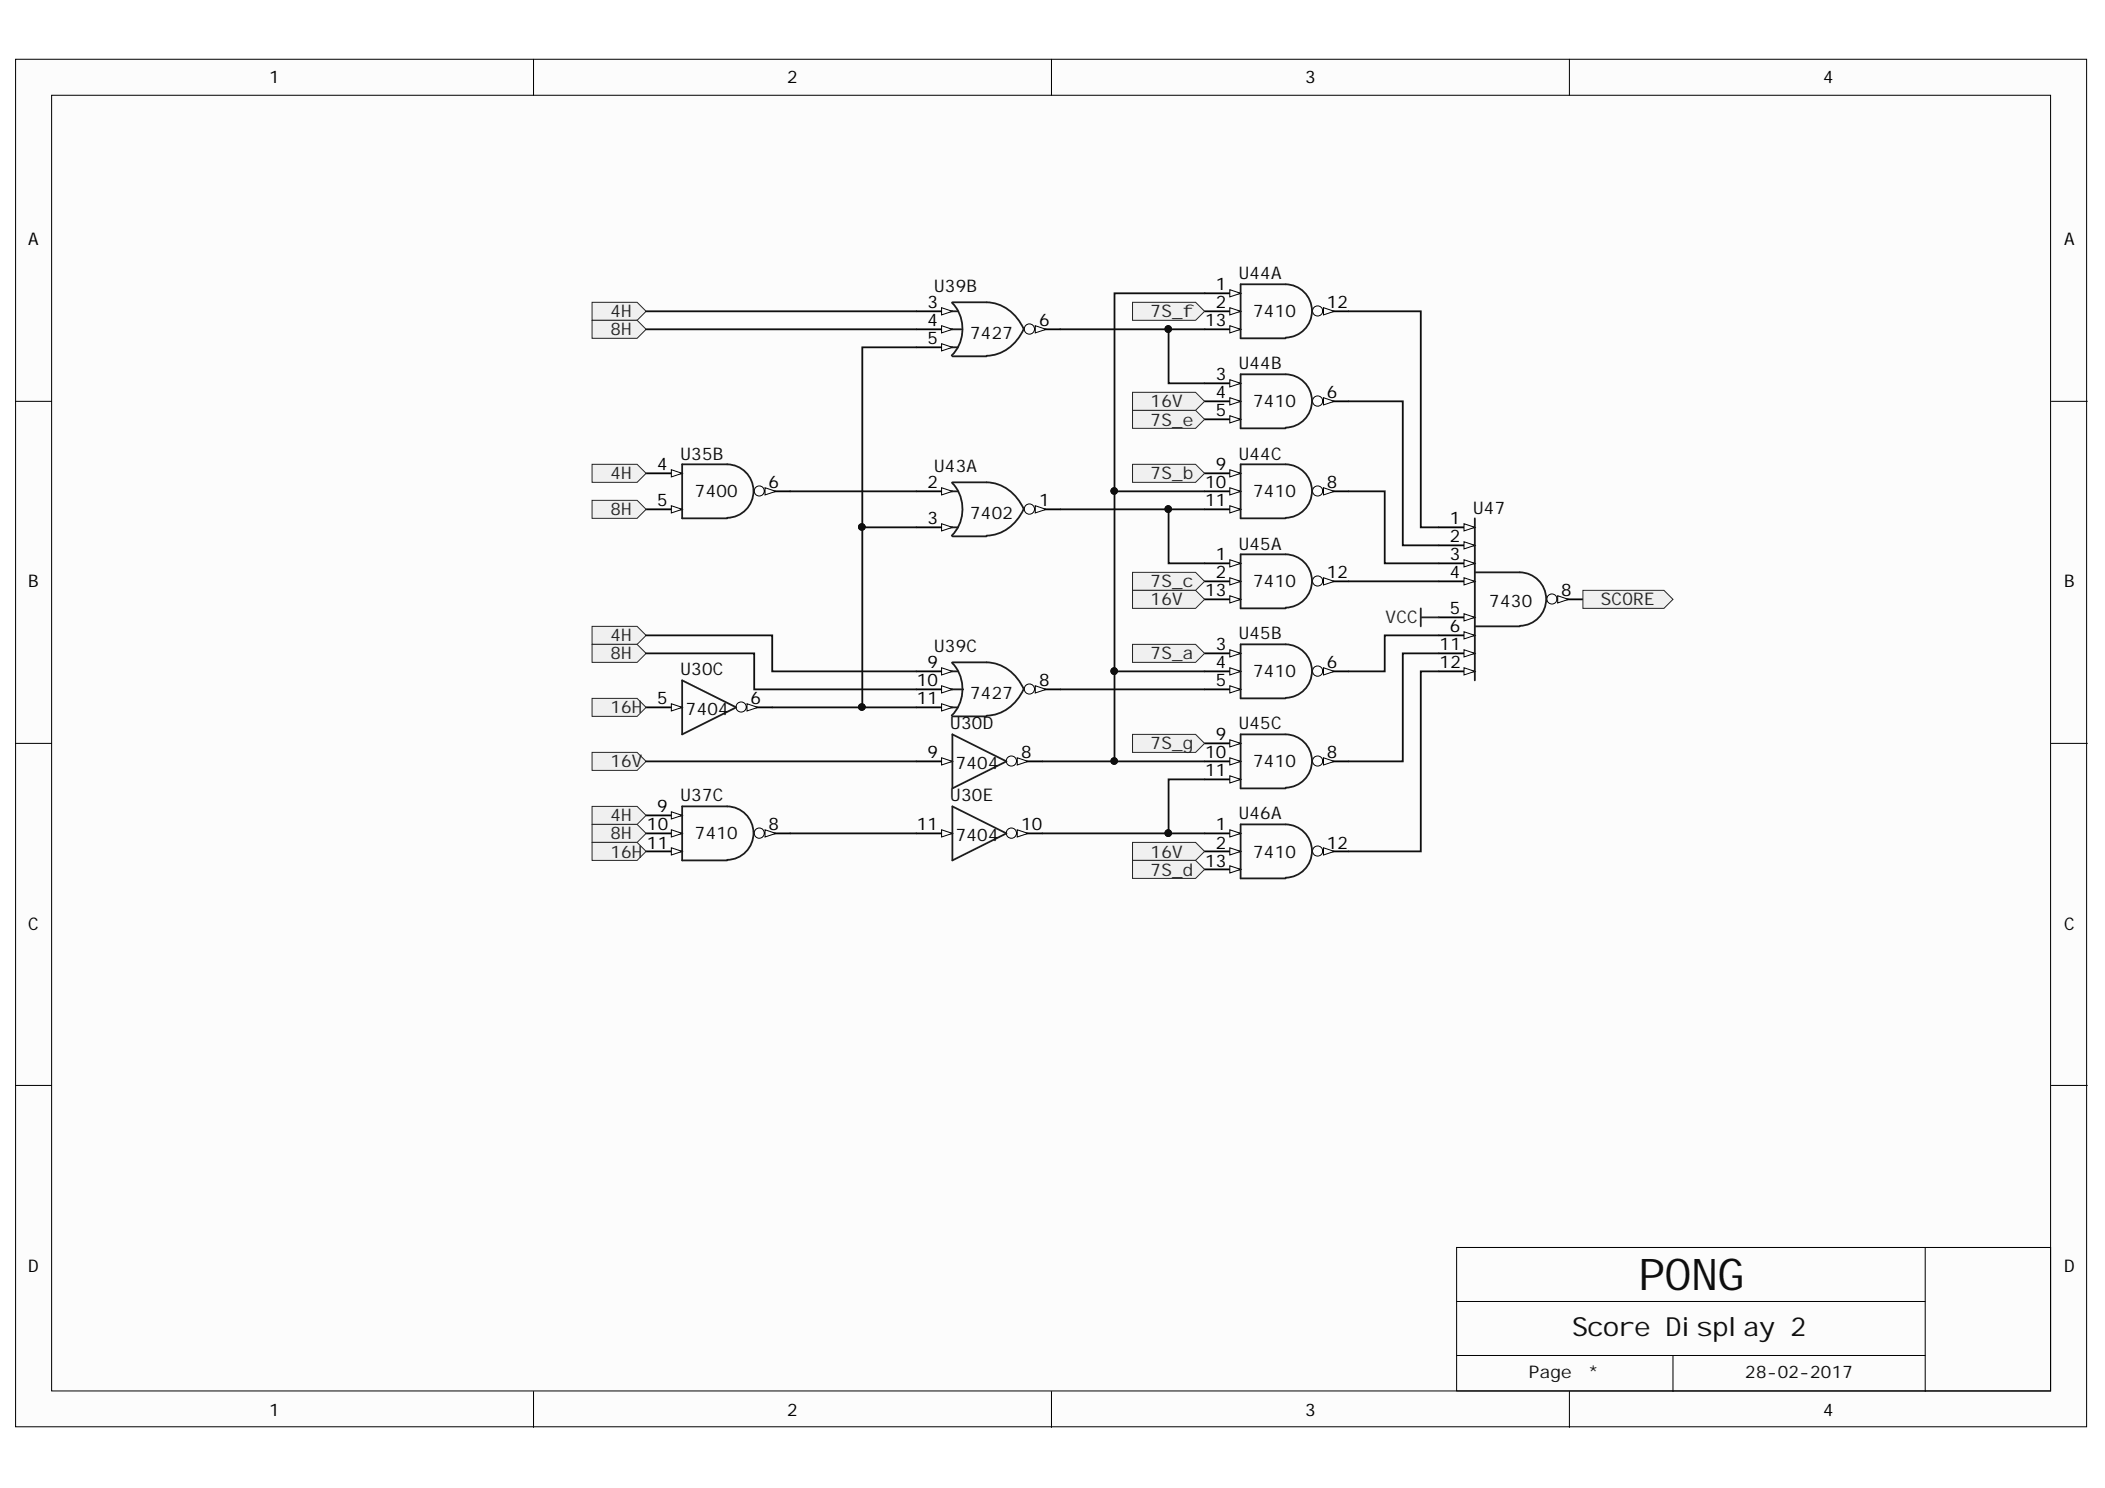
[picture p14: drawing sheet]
<svg xmlns="http://www.w3.org/2000/svg" width="297mm" height="210mm" viewBox="0 0 297 210" stroke-linecap="round" stroke-linejoin="round" font-family="sans-serif">
<defs><g id="words">
<text font-size="6.2" fill="#0e0e0e" x="231.2" y="182">PONG</text>
<text font-size="3.7" fill="#0e0e0e" x="221.8" y="188.5">Score Display 2</text>
<g font-size="2.5">
<text x="38" y="11.8">1</text>
<text x="111.1" y="11.8">2</text>
<text x="184.2" y="11.8">3</text>
<text x="257.3" y="11.8">4</text>
<text x="4" y="34.6">A</text>
<text x="291.3" y="34.6">A</text>
<text x="171.6" y="40.9">1</text>
<text x="130.9" y="43.5">3</text>
<text x="130.9" y="46">4</text>
<text x="146.6" y="46">6</text>
<text x="170.1" y="46">13</text>
<text x="171.6" y="43.5">2</text>
<text x="187.2" y="43.5">12</text>
<text x="130.9" y="48.5">5</text>
<text x="171.6" y="53.6">3</text>
<text x="171.6" y="56.1">4</text>
<text x="171.6" y="58.7">5</text>
<text x="187.2" y="56.1">6</text>
<text x="92.7" y="71.4">5</text>
<text x="92.7" y="66.4">4</text>
<text x="108.5" y="68.9">6</text>
<text x="130.9" y="68.9">2</text>
<text x="146.6" y="71.4">1</text>
<text x="170.1" y="68.9">10</text>
<text x="170.1" y="71.4">11</text>
<text x="171.6" y="66.4">9</text>
<text x="187.2" y="68.9">8</text>
<text x="130.9" y="74">3</text>
<text x="204.6" y="74">1</text>
<text x="204.6" y="76.5">2</text>
<text x="4" y="82.9">B</text>
<text x="171.6" y="79">1</text>
<text x="171.6" y="81.6">2</text>
<text x="187.2" y="81.6">12</text>
<text x="204.6" y="79">3</text>
<text x="204.6" y="81.6">4</text>
<text x="291.3" y="82.9">B</text>
<text x="170.1" y="84.1">13</text>
<text x="204.6" y="86.7">5</text>
<text x="204.6" y="89.2">6</text>
<text x="220.3" y="84.1">8</text>
<text x="130.9" y="94.3">9</text>
<text x="171.6" y="91.7">3</text>
<text x="171.6" y="94.3">4</text>
<text x="187.2" y="94.3">6</text>
<text x="203.1" y="91.7">11</text>
<text x="203.1" y="94.3">12</text>
<text x="92.7" y="99.3">5</text>
<text x="105.9" y="99.3">6</text>
<text x="129.4" y="96.8">10</text>
<text x="129.4" y="99.3">11</text>
<text x="146.6" y="96.8">8</text>
<text x="171.6" y="96.8">5</text>
<text x="130.9" y="106.9">9</text>
<text x="144.1" y="106.9">8</text>
<text x="170.1" y="106.9">10</text>
<text x="171.6" y="104.4">9</text>
<text x="187.2" y="106.9">8</text>
<text x="170.1" y="109.5">11</text>
<text x="91.3" y="117.1">10</text>
<text x="91.3" y="119.7">11</text>
<text x="92.7" y="114.6">9</text>
<text x="108.5" y="117.1">8</text>
<text x="129.4" y="117.1">11</text>
<text x="144.1" y="117.1">10</text>
<text x="171.6" y="117.1">1</text>
<text x="171.6" y="119.7">2</text>
<text x="187.2" y="119.7">12</text>
<text x="170.1" y="122.2">13</text>
<text x="4" y="131.1">C</text>
<text x="291.3" y="131.1">C</text>
<text x="4" y="179.4">D</text>
<text x="291.3" y="179.4">D</text>
<text x="38" y="199.7">1</text>
<text x="111.1" y="199.7">2</text>
<text x="184.2" y="199.7">3</text>
<text x="257.3" y="199.7">4</text>
</g>
<g font-size="2.5" fill="#0e0e0e">
<text x="131.8" y="41.2">U39B</text>
<text x="174.8" y="39.4">U44A</text>
<text x="136.9" y="47.8">7427</text>
<text x="176.8" y="44.7">7410</text>
<text x="174.8" y="52.1">U44B</text>
<text x="176.8" y="57.4">7410</text>
<text x="96" y="64.8">U35B</text>
<text x="174.8" y="64.8">U44C</text>
<text x="98.1" y="70.2">7400</text>
<text x="131.8" y="66.6">U43A</text>
<text x="176.8" y="70.2">7410</text>
<text x="136.9" y="73.2">7402</text>
<text x="174.8" y="77.5">U45A</text>
<text x="207.9" y="72.5">U47</text>
<text x="176.8" y="82.9">7410</text>
<text x="210.2" y="85.6">7430</text>
<text x="96" y="95.3">U30C</text>
<text x="131.8" y="92">U39C</text>
<text x="174.8" y="90.2">U45B</text>
<text x="176.8" y="95.5">7410</text>
<text x="96.8" y="100.9">7404</text>
<text x="136.9" y="98.6">7427</text>
<text x="134.1" y="102.9">U30D</text>
<text x="174.8" y="102.9">U45C</text>
<text x="96" y="113">U37C</text>
<text x="134.1" y="113">U30E</text>
<text x="134.9" y="108.5">7404</text>
<text x="176.8" y="108.2">7410</text>
<text x="98.1" y="118.4">7410</text>
<text x="134.9" y="118.6">7404</text>
<text x="174.8" y="115.6">U46A</text>
<text x="176.8" y="121">7410</text>
<text x="215.7" y="194.4">Page</text>
<text x="224.1" y="194.4">*</text>
<text x="246.3" y="194.4">28-02-2017</text>
</g>
<g font-size="2.5" fill="#262626">
<text x="86.1" y="44.7">4H</text>
<text x="86.1" y="47.3">8H</text>
<text x="162.4" y="44.7">7S_f</text>
<text x="162.4" y="57.4">16V</text>
<text x="162.4" y="60">7S_e</text>
<text x="86.1" y="67.6">4H</text>
<text x="162.4" y="67.6">7S_b</text>
<text x="86.1" y="72.7">8H</text>
<text x="162.4" y="82.9">7S_c</text>
<text x="162.4" y="85.4">16V</text>
<text x="195.5" y="87.9">VCC</text>
<text x="225.9" y="85.4">SCORE</text>
<text x="86.1" y="90.5">4H</text>
<text x="86.1" y="93">8H</text>
<text x="162.4" y="93">7S_a</text>
<text x="86.1" y="100.6">16H</text>
<text x="162.4" y="105.7">7S_g</text>
<text x="86.1" y="108.2">16V</text>
<text x="86.1" y="115.8">4H</text>
<text x="86.1" y="118.4">8H</text>
<text x="86.1" y="121">16H</text>
<text x="162.4" y="121">16V</text>
<text x="162.4" y="123.5">7S_d</text>
</g>
</g></defs>
<g fill="#fcfcfc" stroke="#000" stroke-width=".14">
<path d="M2.2 8.4h292.2v192.9h-292.2z"/>
<path d="M7.3 13.4h282.1v182.8h-282.1z"/>
</g>
<g fill="none" stroke="#000" stroke-width=".14">
<path d="M75.3 8.4v5M148.4 8.4v5M221.5 8.4v5M2.2 56.6h5.1M289.5 56.6h5M2.2 104.9h5.1M289.5 104.9h5M2.2 153.1h5.1M289.5 153.1h5M205.5 176h83.9v20.2h-83.9zM271.7 176v20.3M75.3 196.3v5.1"/>
<path d="M148.4 196.3v5.1M205.6 183.6h66.1M205.6 191.2h66.1M221.5 196.3v5.1M236.1 191.2v5.1"/>
</g>
<path d="M170 41.4h5.1" fill="none" stroke="#000" stroke-width=".25"/>
<path d="M173.5 40.9l1.6 .5-1.6 .5z" fill="#fcfcfc"/>
<path d="M173.5 40.9l1.6 .5-1.6 .5z" fill="none" stroke="#000" stroke-width=".14"/>
<path d="M170 43.9h5.1" fill="none" stroke="#000" stroke-width=".25"/>
<path d="M173.5 43.4l1.6 .5-1.6 .5z" fill="#fcfcfc"/>
<path d="M173.5 43.4l1.6 .5-1.6 .5z" fill="none" stroke="#000" stroke-width=".14"/>
<path d="M170 46.5h5.1" fill="none" stroke="#000" stroke-width=".25"/>
<path d="M173.5 45.9l1.6 .6-1.6 .5z" fill="#fcfcfc"/>
<path d="M173.5 45.9l1.6 .6-1.6 .5z" fill="none" stroke="#000" stroke-width=".14"/>
<path d="M185.2 43.9h5.1" fill="none" stroke="#000" stroke-width=".25"/>
<circle cx="185.9" cy="43.9" r=".72" fill="#fcfcfc" stroke="#000" stroke-width=".14"/>
<path d="M186.8 43.4l1.5 .5-1.5 .5z" fill="#fcfcfc"/>
<path d="M186.8 43.4l1.5 .5-1.5 .5z" fill="none" stroke="#000" stroke-width=".14"/>
<path d="M181.4 47.6a3.8 3.8 0 0 0 3.7-3.7 3.8 3.8 0 0 0-3.7-3.8h-6.3v7.6h6.3" fill="none" stroke="#1c1c1c" stroke-width=".25"/>
<path d="M170 54.1h5.1" fill="none" stroke="#000" stroke-width=".25"/>
<path d="M173.5 53.6l1.6 .5-1.6 .5z" fill="#fcfcfc"/>
<path d="M173.5 53.6l1.6 .5-1.6 .5z" fill="none" stroke="#000" stroke-width=".14"/>
<path d="M170 56.6h5.1" fill="none" stroke="#000" stroke-width=".25"/>
<path d="M173.5 56.1l1.6 .5-1.6 .5z" fill="#fcfcfc"/>
<path d="M173.5 56.1l1.6 .5-1.6 .5z" fill="none" stroke="#000" stroke-width=".14"/>
<path d="M170 59.2h5.1" fill="none" stroke="#000" stroke-width=".25"/>
<path d="M173.5 58.6l1.6 .6-1.6 .5z" fill="#fcfcfc"/>
<path d="M173.5 58.6l1.6 .6-1.6 .5z" fill="none" stroke="#000" stroke-width=".14"/>
<path d="M185.2 56.6h5.1" fill="none" stroke="#000" stroke-width=".25"/>
<circle cx="185.9" cy="56.6" r=".72" fill="#fcfcfc" stroke="#000" stroke-width=".14"/>
<path d="M186.8 56.1l1.5 .5-1.5 .5z" fill="#fcfcfc"/>
<path d="M186.8 56.1l1.5 .5-1.5 .5z" fill="none" stroke="#000" stroke-width=".14"/>
<path d="M181.4 60.3a3.8 3.8 0 0 0 3.7-3.7 3.8 3.8 0 0 0-3.7-3.8h-6.3v7.6h6.3" fill="none" stroke="#1c1c1c" stroke-width=".25"/>
<path d="M170 66.8h5.1" fill="none" stroke="#000" stroke-width=".25"/>
<path d="M173.5 66.3l1.6 .5-1.6 .5z" fill="#fcfcfc"/>
<path d="M173.5 66.3l1.6 .5-1.6 .5z" fill="none" stroke="#000" stroke-width=".14"/>
<path d="M170 69.3h5.1" fill="none" stroke="#000" stroke-width=".25"/>
<path d="M173.5 68.8l1.6 .5-1.6 .5z" fill="#fcfcfc"/>
<path d="M173.5 68.8l1.6 .5-1.6 .5z" fill="none" stroke="#000" stroke-width=".14"/>
<path d="M170 71.8h5.1" fill="none" stroke="#000" stroke-width=".25"/>
<path d="M173.5 71.3l1.6 .5-1.6 .6z" fill="#fcfcfc"/>
<path d="M173.5 71.3l1.6 .5-1.6 .6z" fill="none" stroke="#000" stroke-width=".14"/>
<path d="M185.2 69.3h5.1" fill="none" stroke="#000" stroke-width=".25"/>
<circle cx="185.9" cy="69.3" r=".72" fill="#fcfcfc" stroke="#000" stroke-width=".14"/>
<path d="M186.8 68.8l1.5 .5-1.5 .5z" fill="#fcfcfc"/>
<path d="M186.8 68.8l1.5 .5-1.5 .5z" fill="none" stroke="#000" stroke-width=".14"/>
<path d="M181.4 73a3.8 3.8 0 0 0 3.7-3.7 3.8 3.8 0 0 0-3.7-3.8h-6.3v7.6h6.3" fill="none" stroke="#1c1c1c" stroke-width=".25"/>
<path d="M170 79.5h5.1" fill="none" stroke="#000" stroke-width=".25"/>
<path d="M173.5 79l1.6 .5-1.6 .5z" fill="#fcfcfc"/>
<path d="M173.5 79l1.6 .5-1.6 .5z" fill="none" stroke="#000" stroke-width=".14"/>
<path d="M170 82h5.1" fill="none" stroke="#000" stroke-width=".25"/>
<path d="M173.5 81.5l1.6 .5-1.6 .5z" fill="#fcfcfc"/>
<path d="M173.5 81.5l1.6 .5-1.6 .5z" fill="none" stroke="#000" stroke-width=".14"/>
<path d="M170 84.5h5.1" fill="none" stroke="#000" stroke-width=".25"/>
<path d="M173.5 84l1.6 .5-1.6 .6z" fill="#fcfcfc"/>
<path d="M173.5 84l1.6 .5-1.6 .6z" fill="none" stroke="#000" stroke-width=".14"/>
<path d="M185.2 82h5.1" fill="none" stroke="#000" stroke-width=".25"/>
<circle cx="185.9" cy="82" r=".72" fill="#fcfcfc" stroke="#000" stroke-width=".14"/>
<path d="M186.8 81.5l1.5 .5-1.5 .5z" fill="#fcfcfc"/>
<path d="M186.8 81.5l1.5 .5-1.5 .5z" fill="none" stroke="#000" stroke-width=".14"/>
<path d="M181.4 85.7a3.8 3.8 0 0 0 3.7-3.7 3.8 3.8 0 0 0-3.7-3.8h-6.3v7.6h6.3" fill="none" stroke="#1c1c1c" stroke-width=".25"/>
<path d="M170 92.2h5.1" fill="none" stroke="#000" stroke-width=".25"/>
<path d="M173.5 91.7l1.6 .5-1.6 .5z" fill="#fcfcfc"/>
<path d="M173.5 91.7l1.6 .5-1.6 .5z" fill="none" stroke="#000" stroke-width=".14"/>
<path d="M170 94.7h5.1" fill="none" stroke="#000" stroke-width=".25"/>
<path d="M173.5 94.2l1.6 .5-1.6 .5z" fill="#fcfcfc"/>
<path d="M173.5 94.2l1.6 .5-1.6 .5z" fill="none" stroke="#000" stroke-width=".14"/>
<path d="M170 97.2h5.1" fill="none" stroke="#000" stroke-width=".25"/>
<path d="M173.5 96.7l1.6 .5-1.6 .6z" fill="#fcfcfc"/>
<path d="M173.5 96.7l1.6 .5-1.6 .6z" fill="none" stroke="#000" stroke-width=".14"/>
<path d="M185.2 94.7h5.1" fill="none" stroke="#000" stroke-width=".25"/>
<circle cx="185.9" cy="94.7" r=".72" fill="#fcfcfc" stroke="#000" stroke-width=".14"/>
<path d="M186.8 94.2l1.5 .5-1.5 .5z" fill="#fcfcfc"/>
<path d="M186.8 94.2l1.5 .5-1.5 .5z" fill="none" stroke="#000" stroke-width=".14"/>
<path d="M181.4 98.4a3.8 3.8 0 0 0 3.7-3.7 3.8 3.8 0 0 0-3.7-3.8h-6.3v7.6h6.3" fill="none" stroke="#1c1c1c" stroke-width=".25"/>
<path d="M170 104.9h5.1" fill="none" stroke="#000" stroke-width=".25"/>
<path d="M173.5 104.4l1.6 .5-1.6 .5z" fill="#fcfcfc"/>
<path d="M173.5 104.4l1.6 .5-1.6 .5z" fill="none" stroke="#000" stroke-width=".14"/>
<path d="M170 107.4h5.1" fill="none" stroke="#000" stroke-width=".25"/>
<path d="M173.5 106.9l1.6 .5-1.6 .5z" fill="#fcfcfc"/>
<path d="M173.5 106.9l1.6 .5-1.6 .5z" fill="none" stroke="#000" stroke-width=".14"/>
<path d="M170 109.9h5.1" fill="none" stroke="#000" stroke-width=".25"/>
<path d="M173.5 109.4l1.6 .5-1.6 .6z" fill="#fcfcfc"/>
<path d="M173.5 109.4l1.6 .5-1.6 .6z" fill="none" stroke="#000" stroke-width=".14"/>
<path d="M185.2 107.4h5.1" fill="none" stroke="#000" stroke-width=".25"/>
<circle cx="185.9" cy="107.3" r=".72" fill="#fcfcfc" stroke="#000" stroke-width=".14"/>
<path d="M186.8 106.9l1.5 .5-1.5 .5z" fill="#fcfcfc"/>
<path d="M186.8 106.9l1.5 .5-1.5 .5z" fill="none" stroke="#000" stroke-width=".14"/>
<path d="M181.4 111.1a3.8 3.8 0 0 0 3.7-3.7 3.8 3.8 0 0 0-3.7-3.8h-6.3v7.6h6.3" fill="none" stroke="#1c1c1c" stroke-width=".25"/>
<path d="M170 117.6h5.1" fill="none" stroke="#000" stroke-width=".25"/>
<path d="M173.5 117.1l1.6 .5-1.6 .5z" fill="#fcfcfc"/>
<path d="M173.5 117.1l1.6 .5-1.6 .5z" fill="none" stroke="#000" stroke-width=".14"/>
<path d="M170 120.1h5.1" fill="none" stroke="#000" stroke-width=".25"/>
<path d="M173.5 119.6l1.6 .5-1.6 .5z" fill="#fcfcfc"/>
<path d="M173.5 119.6l1.6 .5-1.6 .5z" fill="none" stroke="#000" stroke-width=".14"/>
<path d="M170 122.6h5.1" fill="none" stroke="#000" stroke-width=".25"/>
<path d="M173.5 122.1l1.6 .5-1.6 .5z" fill="#fcfcfc"/>
<path d="M173.5 122.1l1.6 .5-1.6 .5z" fill="none" stroke="#000" stroke-width=".14"/>
<path d="M185.2 120.1h5.1" fill="none" stroke="#000" stroke-width=".25"/>
<circle cx="185.9" cy="120" r=".72" fill="#fcfcfc" stroke="#000" stroke-width=".14"/>
<path d="M186.8 119.6l1.5 .5-1.5 .5z" fill="#fcfcfc"/>
<path d="M186.8 119.6l1.5 .5-1.5 .5z" fill="none" stroke="#000" stroke-width=".14"/>
<path d="M181.4 123.8a3.8 3.8 0 0 0 3.7-3.7 3.8 3.8 0 0 0-3.7-3.8h-6.3v7.6h6.3" fill="none" stroke="#1c1c1c" stroke-width=".25"/>
<path d="M203 74.4h5.1" fill="none" stroke="#000" stroke-width=".25"/>
<path d="M206.6 73.9l1.5 .5-1.5 .5z" fill="#fcfcfc"/>
<path d="M206.6 73.9l1.5 .5-1.5 .5z" fill="none" stroke="#000" stroke-width=".14"/>
<path d="M203 76.9h5.1" fill="none" stroke="#000" stroke-width=".25"/>
<path d="M206.6 76.4l1.5 .5-1.5 .5z" fill="#fcfcfc"/>
<path d="M206.6 76.4l1.5 .5-1.5 .5z" fill="none" stroke="#000" stroke-width=".14"/>
<path d="M203 79.5h5.1" fill="none" stroke="#000" stroke-width=".25"/>
<path d="M206.6 79l1.5 .5-1.5 .5z" fill="#fcfcfc"/>
<path d="M206.6 79l1.5 .5-1.5 .5z" fill="none" stroke="#000" stroke-width=".14"/>
<path d="M203 82h5.1" fill="none" stroke="#000" stroke-width=".25"/>
<path d="M206.6 81.5l1.5 .5-1.5 .5z" fill="#fcfcfc"/>
<path d="M206.6 81.5l1.5 .5-1.5 .5z" fill="none" stroke="#000" stroke-width=".14"/>
<path d="M203 87.1h5.1" fill="none" stroke="#000" stroke-width=".25"/>
<path d="M206.6 86.6l1.5 .5-1.5 .5z" fill="#fcfcfc"/>
<path d="M206.6 86.6l1.5 .5-1.5 .5z" fill="none" stroke="#000" stroke-width=".14"/>
<path d="M203 89.6h5.1" fill="none" stroke="#000" stroke-width=".25"/>
<path d="M206.6 89.1l1.5 .5-1.5 .5z" fill="#fcfcfc"/>
<path d="M206.6 89.1l1.5 .5-1.5 .5z" fill="none" stroke="#000" stroke-width=".14"/>
<path d="M203 92.2h5.1" fill="none" stroke="#000" stroke-width=".25"/>
<path d="M206.6 91.7l1.5 .5-1.5 .5z" fill="#fcfcfc"/>
<path d="M206.6 91.7l1.5 .5-1.5 .5z" fill="none" stroke="#000" stroke-width=".14"/>
<path d="M203 94.7h5.1" fill="none" stroke="#000" stroke-width=".25"/>
<path d="M206.6 94.2l1.5 .5-1.5 .5z" fill="#fcfcfc"/>
<path d="M206.6 94.2l1.5 .5-1.5 .5z" fill="none" stroke="#000" stroke-width=".14"/>
<path d="M218.3 84.5h5.1" fill="none" stroke="#000" stroke-width=".25"/>
<circle cx="219" cy="84.5" r=".71" fill="#fcfcfc" stroke="#000" stroke-width=".14"/>
<path d="M219.8 84l1.5 .5-1.5 .6z" fill="#fcfcfc"/>
<path d="M219.8 84l1.5 .5-1.5 .6z" fill="none" stroke="#000" stroke-width=".14"/>
<path d="M208.1 73.1v22.9M208.1 80.7h6.4a3.8 3.8 0 0 1 3.7 3.8 3.8 3.8 0 0 1-3.7 3.8M208.1 88.4h6.4" fill="none" stroke="#1c1c1c" stroke-width=".25"/>
<path d="M200.5 85.8v2.6M200.5 87.1h2.5" fill="none" stroke="#262626" stroke-width=".25"/>
<path d="M129.3 43.9h5.1" fill="none" stroke="#000" stroke-width=".25"/>
<path d="M132.9 43.4l1.5 .5-1.5 .5z" fill="#fcfcfc"/>
<path d="M132.9 43.4l1.5 .5-1.5 .5z" fill="none" stroke="#000" stroke-width=".14"/>
<path d="M129.3 46.5h5.1" fill="none" stroke="#000" stroke-width=".25"/>
<path d="M132.9 45.9l1.5 .6-1.5 .5z" fill="#fcfcfc"/>
<path d="M132.9 45.9l1.5 .6-1.5 .5z" fill="none" stroke="#000" stroke-width=".14"/>
<path d="M129.3 49h5.1" fill="none" stroke="#000" stroke-width=".25"/>
<path d="M132.9 48.5l1.5 .5-1.5 .5z" fill="#fcfcfc"/>
<path d="M132.9 48.5l1.5 .5-1.5 .5z" fill="none" stroke="#000" stroke-width=".14"/>
<path d="M144.6 46.5h5" fill="none" stroke="#000" stroke-width=".25"/>
<circle cx="145.3" cy="46.4" r=".72" fill="#fcfcfc" stroke="#000" stroke-width=".14"/>
<path d="M146.1 45.9l1.5 .6-1.5 .5z" fill="#fcfcfc"/>
<path d="M146.1 45.9l1.5 .6-1.5 .5z" fill="none" stroke="#000" stroke-width=".14"/>
<path d="M134.3 42.7a5.3 5.3 0 0 1 0 7.4M134.4 42.6h4.8a6 6 0 0 1 5.3 3.9M134.4 43.9h.8M134.4 49h.8M134.4 50.3h4.8M134.4 46.5h1.3M144.5 46.4a6.1 6.1 0 0 1-5.3 3.8" fill="none" stroke="#1c1c1c" stroke-width=".25"/>
<path d="M129.3 69.3h5.1" fill="none" stroke="#000" stroke-width=".25"/>
<path d="M132.9 68.8l1.5 .5-1.5 .5z" fill="#fcfcfc"/>
<path d="M132.9 68.8l1.5 .5-1.5 .5z" fill="none" stroke="#000" stroke-width=".14"/>
<path d="M129.3 74.4h5.1" fill="none" stroke="#000" stroke-width=".25"/>
<path d="M132.9 73.9l1.5 .5-1.5 .5z" fill="#fcfcfc"/>
<path d="M132.9 73.9l1.5 .5-1.5 .5z" fill="none" stroke="#000" stroke-width=".14"/>
<path d="M144.6 71.8h5" fill="none" stroke="#000" stroke-width=".25"/>
<circle cx="145.3" cy="71.8" r=".72" fill="#fcfcfc" stroke="#000" stroke-width=".14"/>
<path d="M146.1 71.3l1.5 .5-1.5 .6z" fill="#fcfcfc"/>
<path d="M146.1 71.3l1.5 .5-1.5 .6z" fill="none" stroke="#000" stroke-width=".14"/>
<path d="M134.3 68.1a5.4 5.4 0 0 1 0 7.4M134.4 68h4.8a6 6 0 0 1 5.3 3.9M134.4 69.3h.8M134.4 74.4h.8M134.4 75.7h4.8M144.5 71.8a6 6 0 0 1-5.3 3.8" fill="none" stroke="#1c1c1c" stroke-width=".25"/>
<path d="M129.3 94.7h5.1" fill="none" stroke="#000" stroke-width=".25"/>
<path d="M132.9 94.2l1.5 .5-1.5 .5z" fill="#fcfcfc"/>
<path d="M132.9 94.2l1.5 .5-1.5 .5z" fill="none" stroke="#000" stroke-width=".14"/>
<path d="M129.3 97.2h5.1" fill="none" stroke="#000" stroke-width=".25"/>
<path d="M132.9 96.7l1.5 .5-1.5 .6z" fill="#fcfcfc"/>
<path d="M132.9 96.7l1.5 .5-1.5 .6z" fill="none" stroke="#000" stroke-width=".14"/>
<path d="M129.3 99.8h5.1" fill="none" stroke="#000" stroke-width=".25"/>
<path d="M132.9 99.3l1.5 .5-1.5 .5z" fill="#fcfcfc"/>
<path d="M132.9 99.3l1.5 .5-1.5 .5z" fill="none" stroke="#000" stroke-width=".14"/>
<path d="M144.6 97.2h5" fill="none" stroke="#000" stroke-width=".25"/>
<circle cx="145.3" cy="97.2" r=".72" fill="#fcfcfc" stroke="#000" stroke-width=".14"/>
<path d="M146.1 96.7l1.5 .5-1.5 .6z" fill="#fcfcfc"/>
<path d="M146.1 96.7l1.5 .5-1.5 .6z" fill="none" stroke="#000" stroke-width=".14"/>
<path d="M134.3 93.5a5.3 5.3 0 0 1 0 7.4M134.4 93.4h4.8a6 6 0 0 1 5.3 3.9M134.4 94.7h.8M134.4 99.8h.8M134.4 97.2h1.5M144.5 97.2a6 6 0 0 1-5.3 3.8M134.4 101.1h4.8" fill="none" stroke="#1c1c1c" stroke-width=".25"/>
<path d="M91.2 115h5.1" fill="none" stroke="#000" stroke-width=".25"/>
<path d="M94.7 114.5l1.6 .5-1.6 .5z" fill="#fcfcfc"/>
<path d="M94.7 114.5l1.6 .5-1.6 .5z" fill="none" stroke="#000" stroke-width=".14"/>
<path d="M91.2 117.6h5.1" fill="none" stroke="#000" stroke-width=".25"/>
<path d="M94.7 117.1l1.6 .5-1.6 .5z" fill="#fcfcfc"/>
<path d="M94.7 117.1l1.6 .5-1.6 .5z" fill="none" stroke="#000" stroke-width=".14"/>
<path d="M91.2 120.1h5.1" fill="none" stroke="#000" stroke-width=".25"/>
<path d="M94.7 119.6l1.6 .5-1.6 .5z" fill="#fcfcfc"/>
<path d="M94.7 119.6l1.6 .5-1.6 .5z" fill="none" stroke="#000" stroke-width=".14"/>
<path d="M106.4 117.6h5.1" fill="none" stroke="#000" stroke-width=".25"/>
<circle cx="107.1" cy="117.5" r=".72" fill="#fcfcfc" stroke="#000" stroke-width=".14"/>
<path d="M108 117.1l1.5 .5-1.5 .5z" fill="#fcfcfc"/>
<path d="M108 117.1l1.5 .5-1.5 .5z" fill="none" stroke="#000" stroke-width=".14"/>
<path d="M102.6 113.8a3.8 3.8 0 0 1 3.7 3.7 3.8 3.8 0 0 1-3.7 3.8M102.6 113.8h-6.3v7.6h6.3" fill="none" stroke="#1c1c1c" stroke-width=".25"/>
<path d="M142 117.6h5.1" fill="none" stroke="#000" stroke-width=".25"/>
<circle cx="142.7" cy="117.5" r=".72" fill="#fcfcfc" stroke="#000" stroke-width=".14"/>
<path d="M143.5 117.1l1.6 .5-1.6 .5z" fill="#fcfcfc"/>
<path d="M143.5 117.1l1.6 .5-1.6 .5z" fill="none" stroke="#000" stroke-width=".14"/>
<path d="M129.3 117.6h5.1" fill="none" stroke="#000" stroke-width=".25"/>
<path d="M132.9 117.1l1.5 .5-1.5 .5z" fill="#fcfcfc"/>
<path d="M132.9 117.1l1.5 .5-1.5 .5z" fill="none" stroke="#000" stroke-width=".14"/>
<path d="M134.4 113.8l7.6 3.8-7.6 3.8z" fill="none" stroke="#1c1c1c" stroke-width=".25"/>
<path d="M142 107.4h5.1" fill="none" stroke="#000" stroke-width=".25"/>
<circle cx="142.7" cy="107.3" r=".72" fill="#fcfcfc" stroke="#000" stroke-width=".14"/>
<path d="M143.5 106.9l1.6 .5-1.6 .5z" fill="#fcfcfc"/>
<path d="M143.5 106.9l1.6 .5-1.6 .5z" fill="none" stroke="#000" stroke-width=".14"/>
<path d="M129.3 107.4h5.1" fill="none" stroke="#000" stroke-width=".25"/>
<path d="M132.9 106.9l1.5 .5-1.5 .5z" fill="#fcfcfc"/>
<path d="M132.9 106.9l1.5 .5-1.5 .5z" fill="none" stroke="#000" stroke-width=".14"/>
<path d="M134.4 103.6l7.6 3.8-7.6 3.8z" fill="none" stroke="#1c1c1c" stroke-width=".25"/>
<path d="M91.2 71.8h5.1" fill="none" stroke="#000" stroke-width=".25"/>
<path d="M94.7 71.3l1.6 .5-1.6 .6z" fill="#fcfcfc"/>
<path d="M94.7 71.3l1.6 .5-1.6 .6z" fill="none" stroke="#000" stroke-width=".14"/>
<path d="M106.4 69.3h5.1" fill="none" stroke="#000" stroke-width=".25"/>
<circle cx="107.1" cy="69.3" r=".71" fill="#fcfcfc" stroke="#000" stroke-width=".14"/>
<path d="M108 68.8l1.5 .5-1.5 .5z" fill="#fcfcfc"/>
<path d="M108 68.8l1.5 .5-1.5 .5z" fill="none" stroke="#000" stroke-width=".14"/>
<path d="M91.2 66.8h5.1" fill="none" stroke="#000" stroke-width=".25"/>
<path d="M94.7 66.3l1.6 .5-1.6 .5z" fill="#fcfcfc"/>
<path d="M94.7 66.3l1.6 .5-1.6 .5z" fill="none" stroke="#000" stroke-width=".14"/>
<path d="M102.6 73a3.8 3.8 0 0 0 3.7-3.7 3.8 3.8 0 0 0-3.7-3.8h-6.3v7.6h6.3" fill="none" stroke="#1c1c1c" stroke-width=".25"/>
<path d="M91.2 99.8h5.1" fill="none" stroke="#000" stroke-width=".25"/>
<path d="M94.7 99.3l1.6 .5-1.6 .5z" fill="#fcfcfc"/>
<path d="M94.7 99.3l1.6 .5-1.6 .5z" fill="none" stroke="#000" stroke-width=".14"/>
<path d="M103.9 99.8h5.1" fill="none" stroke="#000" stroke-width=".25"/>
<circle cx="104.6" cy="99.7" r=".72" fill="#fcfcfc" stroke="#000" stroke-width=".14"/>
<path d="M105.4 99.3l1.5 .5-1.5 .5z" fill="#fcfcfc"/>
<path d="M105.4 99.3l1.5 .5-1.5 .5z" fill="none" stroke="#000" stroke-width=".14"/>
<path d="M96.3 96l7.6 3.8-7.6 3.8z" fill="none" stroke="#1c1c1c" stroke-width=".25"/>
<g fill="#f0f0f0" stroke="#262626" stroke-width=".14">
<path d="M83.5 65.5h6.4l1.3 1.3-1.3 1.2h-6.4z" fill-rule="evenodd"/>
<path d="M83.5 70.6h6.4l1.3 1.2-1.3 1.3h-6.4z" fill-rule="evenodd"/>
<path d="M83.5 98.5h6.4l1.3 1.3-1.3 1.3h-6.4z" fill-rule="evenodd"/>
<path d="M83.5 113.8h6.4l1.3 1.2-1.3 1.3h-6.4z" fill-rule="evenodd"/>
<path d="M83.5 116.3h6.4l1.3 1.3-1.3 1.2h-6.4z" fill-rule="evenodd"/>
<path d="M83.5 118.8h6.4l1.3 1.3-1.3 1.3h-6.4z" fill-rule="evenodd"/>
<path d="M83.5 106.1h6.4l1.3 1.3-1.3 1.3h-6.4z" fill-rule="evenodd"/>
<path d="M159.8 118.8h8.9l1.3 1.3-1.3 1.3h-8.9z" fill-rule="evenodd"/>
<path d="M159.8 42.6h8.9l1.3 1.3-1.3 1.3h-8.9z" fill-rule="evenodd"/>
<path d="M159.8 57.9h8.9l1.3 1.3-1.3 1.2h-8.9z" fill-rule="evenodd"/>
<path d="M159.8 121.4h8.9l1.3 1.2-1.3 1.3h-8.9z" fill-rule="evenodd"/>
<path d="M159.8 80.7h8.9l1.3 1.3-1.3 1.3h-8.9z" fill-rule="evenodd"/>
<path d="M159.8 65.5h8.9l1.3 1.3-1.3 1.2h-8.9z" fill-rule="evenodd"/>
<path d="M159.8 90.9h8.9l1.3 1.3-1.3 1.2h-8.9z" fill-rule="evenodd"/>
<path d="M159.8 103.6h8.9l1.3 1.3-1.3 1.2h-8.9z" fill-rule="evenodd"/>
<path d="M83.5 88.4h6.4l1.3 1.2-1.3 1.3h-6.4z" fill-rule="evenodd"/>
<path d="M83.5 90.9h6.4l1.3 1.3-1.3 1.2h-6.4z" fill-rule="evenodd"/>
<path d="M83.5 42.6h6.4l1.3 1.3-1.3 1.3h-6.4z" fill-rule="evenodd"/>
<path d="M83.5 45.2h6.4l1.3 1.3-1.3 1.2h-6.4z" fill-rule="evenodd"/>
<path d="M159.8 55.3h8.9l1.3 1.3-1.3 1.3h-8.9z" fill-rule="evenodd"/>
<path d="M159.8 83.3h8.9l1.3 1.2-1.3 1.3h-8.9z" fill-rule="evenodd"/>
<path d="M223.4 83.3h11.4l1.3 1.2-1.3 1.3h-11.4z" fill-rule="evenodd"/>
</g>
<g fill="none" stroke="#0e0e0e" stroke-width=".25">
<path d="M91.2 46.5h38.1M91.2 43.9h38.1M129.3 49h-7.6v25.4M149.6 46.5h20.4M164.9 46.5v7.6h5.1M170 41.4h-12.7v66M190.3 43.9h10.2v30.5h2.5M190.3 56.6h7.6v20.3h5.1M111.5 69.3h17.8M129.3 74.4h-7.6v25.4M149.6 71.8h20.4M157.3 69.3h12.7"/>
<path d="M164.9 71.8v7.7h5.1M190.3 69.3h5.1v10.2h7.6M91.2 89.6h17.8v5.1h20.3M91.2 92.2h15.2v5h22.9M109 99.8h20.3M149.6 97.2h20.4M157.3 94.7h12.7M190.3 82h12.7M203 94.7h-2.5v25.4h-10.2M203 92.2h-5.1v15.2h-7.6M203 89.6h-7.6v5.1h-5.1M91.2 107.4h38.1"/>
<path d="M111.5 117.6h17.8M147.1 117.6h22.9M147.1 107.4h22.9M170 109.9h-5.1v7.7"/>
</g>
<g fill="#0e0e0e" stroke="#0e0e0e" stroke-width=".14">
<circle cx="164.8" cy="117.5" r=".46"/>
<circle cx="121.6" cy="74.3" r=".46"/>
<circle cx="164.8" cy="46.4" r=".46"/>
<circle cx="157.2" cy="94.7" r=".46"/>
<circle cx="157.2" cy="69.3" r=".46"/>
<circle cx="164.8" cy="71.8" r=".46"/>
<circle cx="121.6" cy="99.7" r=".46"/>
<circle cx="157.2" cy="107.4" r=".46"/>
</g>
<use href="#words"/>
</svg>
